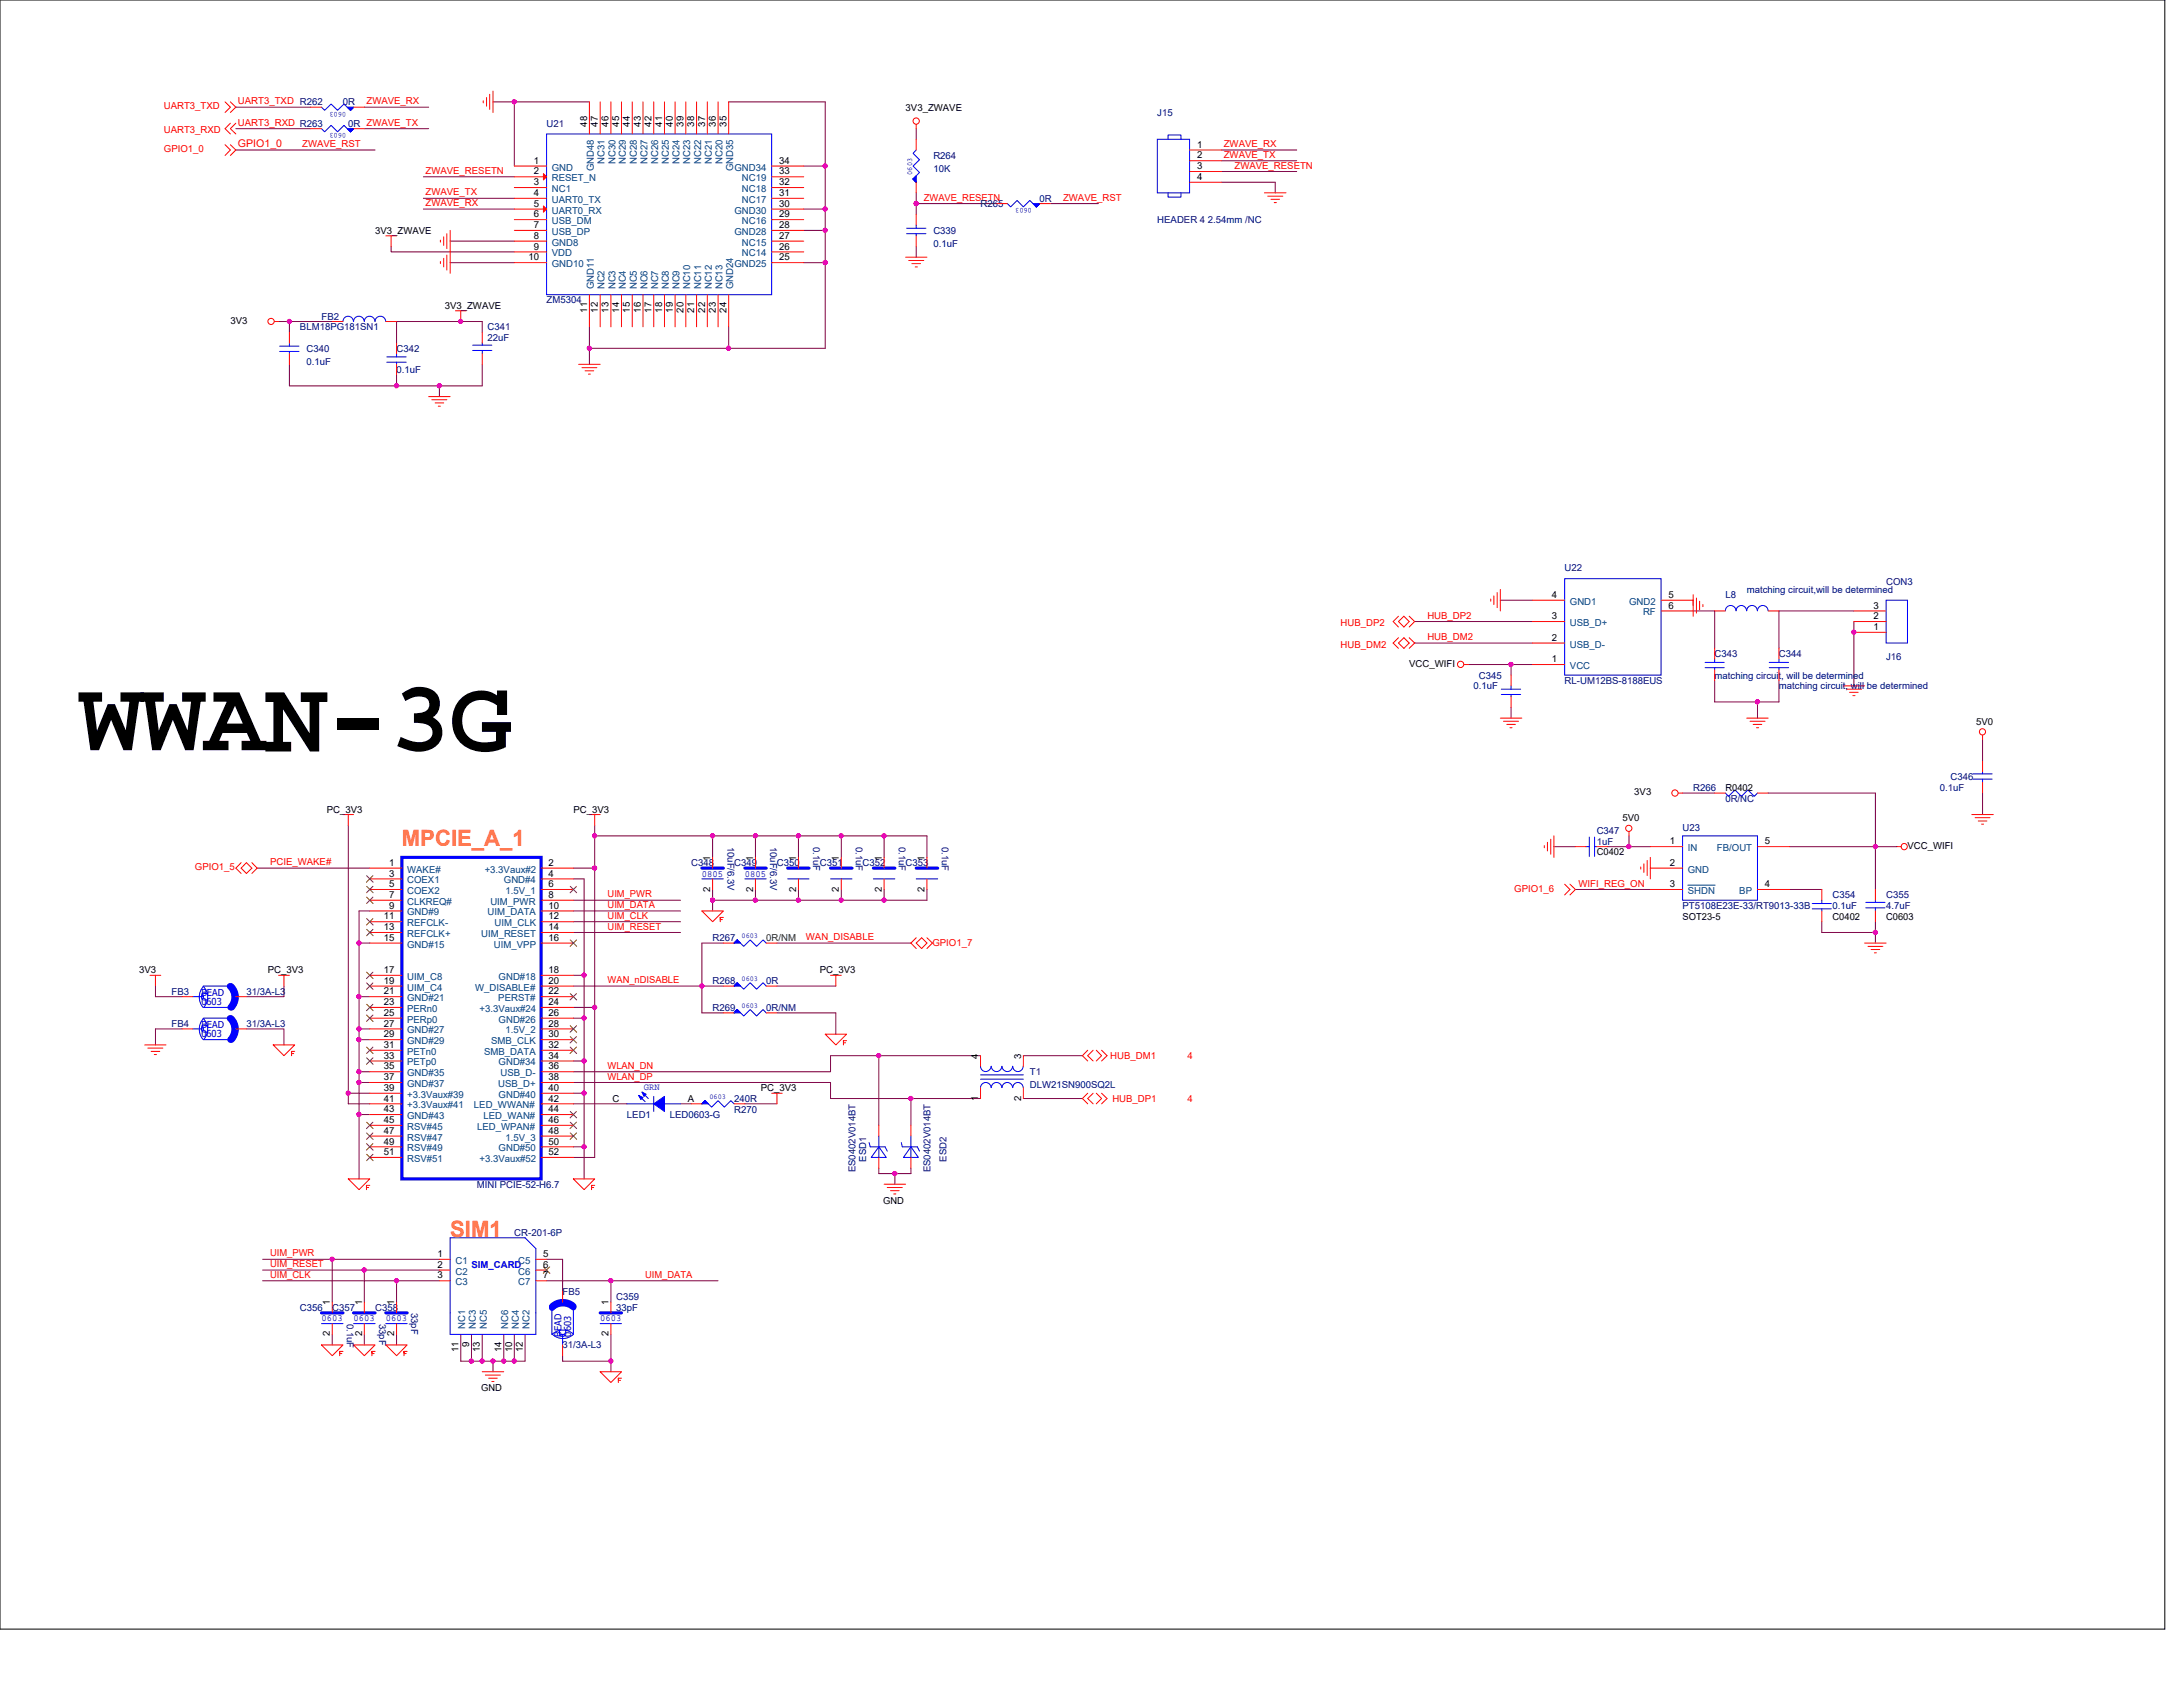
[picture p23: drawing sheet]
<svg xmlns="http://www.w3.org/2000/svg" width="279mm" height="216mm" viewBox="0 0 279 216" stroke-linecap="round" stroke-linejoin="round" font-family="sans-serif">
<defs><g id="words">
<text font-size="13.2" x="10.3" y="96">WWAN-3G</text>
<g font-size="2.9" fill="#ff8000">
<text x="51.4" y="108.3">MPCIE_A_1</text>
<text x="57.6" y="158.3">SIM1</text>
</g>
<text font-size="1.4" fill="#f00" x="30.5" y="18.8">GPIO1_0</text>
<g font-size="1.2" fill="#f00">
<text x="21" y="14">UART3_TXD</text>
<text x="21" y="17">UART3_RXD</text>
<text x="30.5" y="16.1">UART3_RXD R263</text>
<text x="30.5" y="13.3">UART3_TXD R262</text>
<text x="46.9" y="13.3">ZWAVE_RX</text>
<text x="21" y="19.5">GPIO1_0</text>
<text x="38.7" y="18.8">ZWAVE_RST</text>
<text x="54.5" y="22.2">ZWAVE_RESETN</text>
<text x="156.6" y="18.8">ZWAVE_RX</text>
<text x="156.6" y="20.2">ZWAVE_TX</text>
<text x="158" y="21.6">ZWAVE_RESETN</text>
<text x="54.5" y="25">ZWAVE_TX</text>
<text x="54.5" y="26.4">ZWAVE_RX</text>
<text x="118.2" y="25.7">ZWAVE_RESETN</text>
<text x="136.1" y="25.7">ZWAVE_RST</text>
<text x="171.6" y="80.1">HUB_DP2</text>
<text x="171.6" y="82.9">HUB_DM2</text>
<text x="182.7" y="81.9">HUB_DM2</text>
<text x="182.7" y="79.2">HUB_DP2</text>
<text x="25" y="111.4">GPIO1_5</text>
<text x="34.6" y="110.7">PCIE_WAKE#</text>
<text x="202" y="113.5">WIFI_REG_ON</text>
<text x="77.8" y="114.8">UIM_PWR</text>
<text x="77.8" y="119">UIM_RESET</text>
<text x="77.8" y="116.2">UIM_DATA</text>
<text x="77.8" y="117.6">UIM_CLK</text>
<text x="193.8" y="114.2">GPIO1_6</text>
<text x="77.8" y="125.8">WAN_nDISABLE</text>
<text x="103.1" y="120.3">WAN_DISABLE</text>
<text x="119.3" y="121">GPIO1_7</text>
<text x="77.8" y="136.8">WLAN_DN</text>
<text x="142.1" y="135.5">HUB_DM1</text>
<text x="152" y="135.5">4</text>
<text x="77.8" y="138.2">WLAN_DP</text>
<text x="142.4" y="141">HUB_DP1</text>
<text x="152" y="141">4</text>
<text x="34.6" y="160.8">UIM_PWR</text>
<text x="34.6" y="162.2">UIM_RESET</text>
<text x="34.6" y="163.5">UIM_CLK</text>
<text x="82.6" y="163.5">UIM_DATA</text>
</g>
<g font-size="1.2" fill="#000080">
<text x="43.9" y="13.5">0R</text>
<text x="44.6" y="16.2">0R ZWAVE_TX</text>
<text x="70" y="16.2">U21</text>
<text x="148.1" y="14.8">J15</text>
<text x="119.5" y="20.3">R264</text>
<text x="119.5" y="22">10K</text>
<text x="119.5" y="29.9">C339</text>
<text x="125.5" y="26.5">R265</text>
<text x="133.1" y="25.8">0R</text>
<text x="148.1" y="28.6">HEADER 4 2.54mm /NC</text>
<text x="119.5" y="31.6">0.1uF</text>
<text x="41.1" y="40.9">FB2</text>
<text x="70" y="38.8">ZM5304</text>
<text x="38.4" y="42.3">BLM18PG181SN1</text>
<text x="39.2" y="45">C340</text>
<text x="39.2" y="46.7">0.1uF</text>
<text x="50.8" y="45">C342</text>
<text x="50.8" y="47.8">0.1uF</text>
<text x="62.4" y="42.3">C341</text>
<text x="62.4" y="43.6">22uF</text>
<text x="200.3" y="73.1">U22</text>
<text x="220.8" y="76.6">L8</text>
<text x="223.6" y="75.9">matching circuit,will be determined</text>
<text x="241.4" y="74.9">CON3</text>
<text x="188.6" y="88.2">0.1uF</text>
<text x="189.3" y="86.8">C345</text>
<text x="200.3" y="87.5">RL-UM12BS-8188EUS</text>
<text x="219.5" y="84.1">C343</text>
<text x="219.5" y="86.8">matching circuit, will be determined</text>
<text x="227.7" y="84.1">C344</text>
<text x="227.7" y="88.2">matching circuit, will be determined</text>
<text x="241.4" y="84.5">J16</text>
<text x="216.7" y="101.2">R266</text>
<text x="248.3" y="101.2">0.1uF</text>
<text x="249.6" y="99.9">C346</text>
<text x="204.4" y="106.7">C347</text>
<text x="215.3" y="106.3">U23</text>
<text x="220.8" y="102.6">0R/NC</text>
<text x="88.5" y="110.8">C348</text>
<text x="93.1" y="108.4" transform="rotate(90 93.1 108.4)">10uF/6.3V</text>
<text x="94" y="110.8">C349</text>
<text x="98.6" y="108.4" transform="rotate(90 98.6 108.4)">10uF/6.3V</text>
<text x="99.4" y="110.8">C350</text>
<text x="104.1" y="108.4" transform="rotate(90 104.1 108.4)">0.1uF</text>
<text x="104.9" y="110.8">C351</text>
<text x="109.5" y="108.4" transform="rotate(90 109.5 108.4)">0.1uF</text>
<text x="110.4" y="110.8">C352</text>
<text x="115" y="108.4" transform="rotate(90 115 108.4)">0.1uF</text>
<text x="115.9" y="110.8">C353</text>
<text x="120.5" y="108.4" transform="rotate(90 120.5 108.4)">0.1uF</text>
<text x="204.4" y="108.1">1uF</text>
<text x="215.3" y="116.3">PT5108E23E-33/RT9013-33B</text>
<text x="234.5" y="115">C354</text>
<text x="234.5" y="116.3">0.1uF</text>
<text x="241.4" y="115">C355</text>
<text x="241.4" y="116.3">4.7uF</text>
<text x="91.2" y="120.5">R267</text>
<text x="91.2" y="125.9">R268</text>
<text x="98.1" y="125.9">0R</text>
<text x="21.9" y="127.3">FB3</text>
<text x="21.9" y="131.4">FB4</text>
<text x="31.5" y="127.3">31/3A-L3</text>
<text x="31.5" y="131.4">31/3A-L3</text>
<text x="91.2" y="129.4">R269</text>
<text x="98.1" y="129.4">0R/NM</text>
<text x="131.8" y="137.6">T1</text>
<text x="80.2" y="143.1">LED1</text>
<text x="85.7" y="143.1">LED0603-G</text>
<text x="94" y="142.4">R270</text>
<text x="94" y="141">240R</text>
<text x="131.8" y="139.2">DLW21SN900SQ2L</text>
<text x="110.9" y="148.7" transform="rotate(-90 110.9 148.7)">ESD1</text>
<text x="121.2" y="148.7" transform="rotate(-90 121.2 148.7)">ESD2</text>
<text x="61" y="152">MINI PCIE-52-H6.7</text>
<text x="109.5" y="150.1" transform="rotate(-90 109.5 150.1)">ES0402V014BT</text>
<text x="119.1" y="150.1" transform="rotate(-90 119.1 150.1)">ES0402V014BT</text>
<text x="65.8" y="158.2">CR-201-6P</text>
<text x="38.4" y="167.8">C356</text>
<text x="42.5" y="167.8">C357</text>
<text x="48" y="167.8">C358</text>
<text x="72" y="165.7">FB5</text>
<text x="78.9" y="167.8">33pF</text>
<text x="78.9" y="166.4">C359</text>
<text x="44.4" y="169.4" transform="rotate(90 44.4 169.4)">0.1uF</text>
<text x="48.5" y="169.4" transform="rotate(90 48.5 169.4)">33pF</text>
<text x="52.6" y="168" transform="rotate(90 52.6 168)">33pF</text>
<text x="72" y="172.6">31/3A-L3</text>
</g>
<g font-size="1.2">
<text x="75.1" y="16.2" transform="rotate(-90 75.1 16.2)">48</text>
<text x="76.5" y="16.2" transform="rotate(-90 76.5 16.2)">47</text>
<text x="77.9" y="16.2" transform="rotate(-90 77.9 16.2)">46</text>
<text x="79.2" y="16.2" transform="rotate(-90 79.2 16.2)">45</text>
<text x="80.6" y="16.2" transform="rotate(-90 80.6 16.2)">44</text>
<text x="82" y="16.2" transform="rotate(-90 82 16.2)">43</text>
<text x="83.4" y="16.2" transform="rotate(-90 83.4 16.2)">42</text>
<text x="84.8" y="16.2" transform="rotate(-90 84.8 16.2)">41</text>
<text x="86.1" y="16.2" transform="rotate(-90 86.1 16.2)">40</text>
<text x="87.5" y="16.2" transform="rotate(-90 87.5 16.2)">39</text>
<text x="88.9" y="16.2" transform="rotate(-90 88.9 16.2)">38</text>
<text x="90.2" y="16.2" transform="rotate(-90 90.2 16.2)">37</text>
<text x="91.6" y="16.2" transform="rotate(-90 91.6 16.2)">36</text>
<text x="93" y="16.2" transform="rotate(-90 93 16.2)">35</text>
<text x="115.9" y="14.2">3V3_ZWAVE</text>
<text x="68.3" y="21">1</text>
<text x="68.3" y="22.3">2</text>
<text x="68.3" y="23.7">3</text>
<text x="99.7" y="22.3">33</text>
<text x="99.7" y="23.7">32</text>
<text x="99.7" y="21">34</text>
<text x="153.2" y="18.9">1</text>
<text x="153.2" y="20.3">2</text>
<text x="153.2" y="21.7">3</text>
<text x="153.2" y="23">4</text>
<text x="48" y="29.9">3V3_ZWAVE</text>
<text x="68.3" y="25.1">4</text>
<text x="68.3" y="26.5">5</text>
<text x="68.3" y="27.8">6</text>
<text x="68.3" y="29.2">7</text>
<text x="99.7" y="25.1">31</text>
<text x="99.7" y="27.8">29</text>
<text x="99.7" y="26.5">30</text>
<text x="99.7" y="29.2">28</text>
<text x="67.6" y="33.3">10</text>
<text x="68.3" y="30.6">8</text>
<text x="68.3" y="31.9">9</text>
<text x="99.7" y="30.6">27</text>
<text x="99.7" y="31.9">26</text>
<text x="99.7" y="33.3">25</text>
<text x="29.5" y="41.4">3V3</text>
<text x="56.9" y="39.5">3V3_ZWAVE</text>
<text x="75.1" y="40" transform="rotate(-90 75.1 40)">11</text>
<text x="76.5" y="40" transform="rotate(-90 76.5 40)">12</text>
<text x="77.9" y="40" transform="rotate(-90 77.9 40)">13</text>
<text x="79.2" y="40" transform="rotate(-90 79.2 40)">14</text>
<text x="80.6" y="40" transform="rotate(-90 80.6 40)">15</text>
<text x="82" y="40" transform="rotate(-90 82 40)">16</text>
<text x="83.4" y="40" transform="rotate(-90 83.4 40)">17</text>
<text x="84.8" y="40" transform="rotate(-90 84.8 40)">18</text>
<text x="86.1" y="40" transform="rotate(-90 86.1 40)">19</text>
<text x="87.5" y="40" transform="rotate(-90 87.5 40)">20</text>
<text x="88.9" y="40" transform="rotate(-90 88.9 40)">21</text>
<text x="90.2" y="40" transform="rotate(-90 90.2 40)">22</text>
<text x="91.6" y="40" transform="rotate(-90 91.6 40)">23</text>
<text x="93" y="40" transform="rotate(-90 93 40)">24</text>
<text x="198.6" y="76.5">4</text>
<text x="213.6" y="76.5">5</text>
<text x="213.6" y="77.9">6</text>
<text x="239.8" y="77.9">3</text>
<text x="198.6" y="79.2">3</text>
<text x="198.6" y="82">2</text>
<text x="239.8" y="80.6">1</text>
<text x="239.8" y="79.2">2</text>
<text x="180.4" y="85.3">VCC_WIFI</text>
<text x="198.6" y="84.8">1</text>
<text x="252.9" y="92.8">5V0</text>
<text x="209.2" y="101.8">3V3</text>
<text x="220.8" y="101.2">R0402</text>
<text x="41.8" y="104">PC_3V3</text>
<text x="73.4" y="104">PC_3V3</text>
<text x="207.7" y="105.1">5V0</text>
<text x="49.8" y="110.8">1</text>
<text x="49.8" y="112.2">3</text>
<text x="49.8" y="113.5">5</text>
<text x="70.2" y="110.8">2</text>
<text x="70.2" y="112.2">4</text>
<text x="70.2" y="113.5">6</text>
<text x="90.9" y="110.2" transform="rotate(-90 90.9 110.2)">1</text>
<text x="96.4" y="110.2" transform="rotate(-90 96.4 110.2)">1</text>
<text x="101.9" y="110.2" transform="rotate(-90 101.9 110.2)">1</text>
<text x="107.4" y="110.2" transform="rotate(-90 107.4 110.2)">1</text>
<text x="112.9" y="110.2" transform="rotate(-90 112.9 110.2)">1</text>
<text x="118.3" y="110.2" transform="rotate(-90 118.3 110.2)">1</text>
<text x="204.4" y="109.5">C0402</text>
<text x="213.7" y="113.5">3</text>
<text x="213.7" y="108.1">1</text>
<text x="213.7" y="110.8">2</text>
<text x="225.9" y="113.5">4</text>
<text x="225.9" y="108.1">5</text>
<text x="244.1" y="108.6">VCC_WIFI</text>
<text x="49.1" y="117.7">11</text>
<text x="49.1" y="119">13</text>
<text x="49.8" y="114.9">7</text>
<text x="49.8" y="116.3">9</text>
<text x="70.2" y="117.7">12</text>
<text x="70.2" y="119">14</text>
<text x="70.2" y="114.9">8</text>
<text x="70.2" y="116.3">10</text>
<text x="90.9" y="114.1" transform="rotate(-90 90.9 114.1)">2</text>
<text x="96.4" y="114.1" transform="rotate(-90 96.4 114.1)">2</text>
<text x="101.9" y="114.1" transform="rotate(-90 101.9 114.1)">2</text>
<text x="107.4" y="114.1" transform="rotate(-90 107.4 114.1)">2</text>
<text x="112.9" y="114.1" transform="rotate(-90 112.9 114.1)">2</text>
<text x="118.3" y="114.1" transform="rotate(-90 118.3 114.1)">2</text>
<text x="215.3" y="117.7">SOT23-5</text>
<text x="234.5" y="117.7">C0402</text>
<text x="241.4" y="117.7">C0603</text>
<text x="17.8" y="124.6">3V3</text>
<text x="34.3" y="124.6">PC_3V3</text>
<text x="49.1" y="120.4">15</text>
<text x="49.1" y="124.5">17</text>
<text x="49.1" y="125.9">19</text>
<text x="70.2" y="124.5">18</text>
<text x="70.2" y="125.9">20</text>
<text x="70.2" y="120.4">16</text>
<text x="104.9" y="124.6">PC_3V3</text>
<text x="49.1" y="127.3">21</text>
<text x="49.1" y="128.6">23</text>
<text x="49.1" y="130">25</text>
<text x="49.1" y="131.4">27</text>
<text x="70.2" y="130">26</text>
<text x="70.2" y="128.6">24</text>
<text x="70.2" y="127.3">22</text>
<text x="70.2" y="131.4">28</text>
<text x="49.1" y="132.8">29</text>
<text x="49.1" y="134.1">31</text>
<text x="49.1" y="135.5">33</text>
<text x="49.1" y="136.9">35</text>
<text x="70.2" y="134.1">32</text>
<text x="70.2" y="136.9">36</text>
<text x="70.2" y="135.5">34</text>
<text x="70.2" y="132.8">30</text>
<text x="125.2" y="135.5" transform="rotate(-90 125.2 135.5)">4</text>
<text x="130.7" y="135.5" transform="rotate(-90 130.7 135.5)">3</text>
<text x="49.1" y="138.2">37</text>
<text x="49.1" y="139.6">39</text>
<text x="49.1" y="141">41</text>
<text x="49.1" y="142.3">43</text>
<text x="49.1" y="143.7">45</text>
<text x="70.2" y="138.2">38</text>
<text x="70.2" y="139.6">40</text>
<text x="70.2" y="143.7">46</text>
<text x="70.2" y="141">42</text>
<text x="70.2" y="142.3">44</text>
<text x="78.4" y="141">C</text>
<text x="88.1" y="141">A</text>
<text x="97.4" y="139.7">PC_3V3</text>
<text x="125.2" y="140.8" transform="rotate(-90 125.2 140.8)">1</text>
<text x="130.7" y="140.8" transform="rotate(-90 130.7 140.8)">2</text>
<text x="49.1" y="145.1">47</text>
<text x="49.1" y="146.5">49</text>
<text x="49.1" y="147.8">51</text>
<text x="70.2" y="146.5">50</text>
<text x="70.2" y="147.8">52</text>
<text x="70.2" y="145.1">48</text>
<text x="113" y="154.1">GND</text>
<text x="56" y="160.9">1</text>
<text x="69.5" y="160.9">5</text>
<text x="42.2" y="167.1" transform="rotate(-90 42.2 167.1)">1</text>
<text x="46.3" y="167.1" transform="rotate(-90 46.3 167.1)">1</text>
<text x="50.5" y="167.1" transform="rotate(-90 50.5 167.1)">1</text>
<text x="56" y="162.2">2</text>
<text x="56" y="163.6">3</text>
<text x="69.5" y="162.2">6</text>
<text x="69.5" y="163.6">7</text>
<text x="77.9" y="167.1" transform="rotate(-90 77.9 167.1)">1</text>
<text x="42.2" y="171" transform="rotate(-90 42.2 171)">2</text>
<text x="46.3" y="171" transform="rotate(-90 46.3 171)">2</text>
<text x="50.5" y="171" transform="rotate(-90 50.5 171)">2</text>
<text x="58.7" y="173.1" transform="rotate(-90 58.7 173.1)">11</text>
<text x="60" y="172.4" transform="rotate(-90 60 172.4)">9</text>
<text x="61.4" y="173.1" transform="rotate(-90 61.4 173.1)">13</text>
<text x="64.2" y="173.1" transform="rotate(-90 64.2 173.1)">14</text>
<text x="65.5" y="173.1" transform="rotate(-90 65.5 173.1)">10</text>
<text x="66.9" y="173.1" transform="rotate(-90 66.9 173.1)">12</text>
<text x="77.9" y="171" transform="rotate(-90 77.9 171)">2</text>
<text x="61.6" y="178.1">GND</text>
</g>
<g font-size="1.2" fill="#004080">
<text x="70.6" y="21.8">GND</text>
<text x="70.6" y="23.2">RESET_N</text>
<text x="76" y="21.9" transform="rotate(-90 76 21.9)">GND48</text>
<text x="77.4" y="21" transform="rotate(-90 77.4 21)">NC31</text>
<text x="78.8" y="21" transform="rotate(-90 78.8 21)">NC30</text>
<text x="80.1" y="21" transform="rotate(-90 80.1 21)">NC29</text>
<text x="81.5" y="21" transform="rotate(-90 81.5 21)">NC28</text>
<text x="82.9" y="21" transform="rotate(-90 82.9 21)">NC27</text>
<text x="84.2" y="21" transform="rotate(-90 84.2 21)">NC26</text>
<text x="85.6" y="21" transform="rotate(-90 85.6 21)">NC25</text>
<text x="87" y="21" transform="rotate(-90 87 21)">NC24</text>
<text x="88.3" y="21" transform="rotate(-90 88.3 21)">NC23</text>
<text x="89.7" y="21" transform="rotate(-90 89.7 21)">NC22</text>
<text x="91.1" y="21" transform="rotate(-90 91.1 21)">NC21</text>
<text x="92.5" y="21" transform="rotate(-90 92.5 21)">NC20</text>
<text x="93.8" y="21.9" transform="rotate(-90 93.8 21.9)">GND35</text>
<text x="94" y="21.8">GND34</text>
<text x="95" y="23.2">NC19</text>
<text x="70.6" y="24.6">NC1</text>
<text x="70.6" y="26">UART0_TX</text>
<text x="70.6" y="27.3">UART0_RX</text>
<text x="70.6" y="28.7">USB_DM</text>
<text x="94" y="27.3">GND30</text>
<text x="95" y="24.6">NC18</text>
<text x="95" y="26">NC17</text>
<text x="95" y="28.7">NC16</text>
<text x="70.6" y="30.1">USB_DP</text>
<text x="70.6" y="31.4">GND8</text>
<text x="70.6" y="32.8">VDD</text>
<text x="70.6" y="34.2">GND10</text>
<text x="94" y="30.1">GND28</text>
<text x="94" y="34.2">GND25</text>
<text x="95" y="31.4">NC15</text>
<text x="95" y="32.8">NC14</text>
<text x="76" y="37" transform="rotate(-90 76 37)">GND11</text>
<text x="77.4" y="37" transform="rotate(-90 77.4 37)">NC2</text>
<text x="78.8" y="37" transform="rotate(-90 78.8 37)">NC3</text>
<text x="80.1" y="37" transform="rotate(-90 80.1 37)">NC4</text>
<text x="81.5" y="37" transform="rotate(-90 81.5 37)">NC5</text>
<text x="82.9" y="37" transform="rotate(-90 82.9 37)">NC6</text>
<text x="84.2" y="37" transform="rotate(-90 84.2 37)">NC7</text>
<text x="85.6" y="37" transform="rotate(-90 85.6 37)">NC8</text>
<text x="87" y="37" transform="rotate(-90 87 37)">NC9</text>
<text x="88.3" y="37" transform="rotate(-90 88.3 37)">NC10</text>
<text x="89.7" y="37" transform="rotate(-90 89.7 37)">NC11</text>
<text x="91.1" y="37" transform="rotate(-90 91.1 37)">NC12</text>
<text x="92.5" y="37" transform="rotate(-90 92.5 37)">NC13</text>
<text x="93.8" y="37" transform="rotate(-90 93.8 37)">GND24</text>
<text x="200.9" y="77.4">GND1</text>
<text x="208.5" y="77.4">GND2</text>
<text x="200.9" y="80.1">USB_D+</text>
<text x="200.9" y="82.9">USB_D-</text>
<text x="210.3" y="78.8">RF</text>
<text x="200.9" y="85.6">VCC</text>
<text x="52.1" y="111.7">WAKE#</text>
<text x="52.1" y="113.1">COEX1</text>
<text x="62" y="111.7">+3.3Vaux#2</text>
<text x="64.5" y="113.1">GND#4</text>
<text x="216" y="108.9">IN</text>
<text x="216" y="111.7">GND</text>
<text x="219.8" y="108.9">FB/OUT</text>
<text x="52.1" y="114.4">COEX2</text>
<text x="52.1" y="115.8">CLKREQ#</text>
<text x="52.1" y="117.2">GND#9</text>
<text x="52.1" y="118.5">REFCLK-</text>
<text x="52.1" y="119.9">REFCLK+</text>
<text x="61.6" y="119.9">UIM_RESET</text>
<text x="62.4" y="117.2">UIM_DATA</text>
<text x="62.8" y="115.8">UIM_PWR</text>
<text x="63.3" y="118.5">UIM_CLK</text>
<text x="64.7" y="114.4">1.5V_1</text>
<text x="216" y="114.4">SHDN</text>
<text x="222.6" y="114.4">BP</text>
<text x="52.1" y="121.3">GND#15</text>
<text x="52.1" y="125.4">UIM_C8</text>
<text x="63.2" y="121.3">UIM_VPP</text>
<text x="63.8" y="125.4">GND#18</text>
<text x="52.1" y="126.8">UIM_C4</text>
<text x="52.1" y="128.1">GND#21</text>
<text x="52.1" y="129.5">PERn0</text>
<text x="52.1" y="130.9">PERp0</text>
<text x="60.8" y="126.8">W_DISABLE#</text>
<text x="61.4" y="129.5">+3.3Vaux#24</text>
<text x="63.8" y="128.1">PERST#</text>
<text x="63.8" y="130.9">GND#26</text>
<text x="52.1" y="132.2">GND#27</text>
<text x="52.1" y="133.6">GND#29</text>
<text x="52.1" y="135">PETn0</text>
<text x="52.1" y="136.4">PETp0</text>
<text x="52.1" y="137.7">GND#35</text>
<text x="62" y="135">SMB_DATA</text>
<text x="62.9" y="133.6">SMB_CLK</text>
<text x="63.8" y="136.4">GND#34</text>
<text x="64.1" y="137.7">USB_D-</text>
<text x="64.7" y="132.2">1.5V_2</text>
<text x="52.1" y="139.1">GND#37</text>
<text x="52.1" y="140.5">+3.3Vaux#39</text>
<text x="52.1" y="141.8">+3.3Vaux#41</text>
<text x="52.1" y="143.2">GND#43</text>
<text x="60.7" y="141.8">LED_WWAN#</text>
<text x="61.9" y="143.2">LED_WAN#</text>
<text x="63.8" y="139.1">USB_D+</text>
<text x="63.8" y="140.5">GND#40</text>
<text x="52.1" y="144.6">RSV#45</text>
<text x="52.1" y="146">RSV#47</text>
<text x="52.1" y="147.3">RSV#49</text>
<text x="52.1" y="148.7">RSV#51</text>
<text x="61.1" y="144.6">LED_WPAN#</text>
<text x="61.4" y="148.7">+3.3Vaux#52</text>
<text x="63.8" y="147.3">GND#50</text>
<text x="64.7" y="146">1.5V_3</text>
<text x="58.3" y="161.7">C1</text>
<text x="66.3" y="161.7">C5</text>
<text x="58.3" y="163.1">C2</text>
<text x="58.3" y="164.5">C3</text>
<text x="66.3" y="163.1">C6</text>
<text x="66.3" y="164.5">C7</text>
<text x="59.5" y="170.1" transform="rotate(-90 59.5 170.1)">NC1</text>
<text x="60.9" y="170.1" transform="rotate(-90 60.9 170.1)">NC3</text>
<text x="62.3" y="170.1" transform="rotate(-90 62.3 170.1)">NC5</text>
<text x="65" y="170.1" transform="rotate(-90 65 170.1)">NC6</text>
<text x="66.4" y="170.1" transform="rotate(-90 66.4 170.1)">NC4</text>
<text x="67.8" y="170.1" transform="rotate(-90 67.8 170.1)">NC2</text>
</g>
<g font-size="1.2" fill="#00f">
<text x="89.8" y="112.2">0805</text>
<text x="95.3" y="112.2">0805</text>
<text x="25.8" y="127.4">BEAD</text>
<text x="25.8" y="128.7">0603</text>
<text x="25.8" y="131.5">BEAD</text>
<text x="25.8" y="132.8">0603</text>
<text x="82.4" y="139.5">GRN</text>
<text x="60.3" y="162.3">SIM_CARD</text>
<text x="41.1" y="169.1">0603</text>
<text x="45.3" y="169.1">0603</text>
<text x="49.4" y="169.1">0603</text>
<text x="71.9" y="171" transform="rotate(-90 71.9 171)">BEAD</text>
<text x="73.1" y="171" transform="rotate(-90 73.1 171)">0603</text>
<text x="76.8" y="169.1">0603</text>
</g>
<text font-size="1.2" fill="#008000" x="98.1" y="120.5">0R/NM</text>
<g font-size="1" fill="#00f">
<text x="44.3" y="14.3" transform="rotate(180 44.3 14.3)">0603</text>
<text x="44.3" y="17" transform="rotate(180 44.3 17)">0603</text>
<text x="116.7" y="22.4" transform="rotate(-90 116.7 22.4)">0603</text>
<text x="132.1" y="26.6" transform="rotate(180 132.1 26.6)">0603</text>
<text x="94.9" y="120.1">0603</text>
<text x="94.9" y="125.6">0603</text>
<text x="94.9" y="129">0603</text>
<text x="90.8" y="140.7">0603</text>
</g>
</g></defs>
<path d="M0 0h277.1v208.5h-277.1z" fill="none" stroke="#000" stroke-width=".13"/>
<g fill="none" stroke="#800040" stroke-width=".13">
<path d="M30.2 13.7h9.6M30.2 19.2h17.8M30.2 16.5h9.6M46.6 13.7h8.3M46.6 16.5h8.3M63.1 13h2.7M65.8 13h9.6M65.8 13v8.3M93.3 13h12.3v8.3M117.3 16.5v1.3M156.4 19.2h9.6M50.1 31.5v.7h15.7"/>
<path d="M54.2 26.8h11.6M54.2 22.6h11.6M54.2 25.4h11.6M57.6 30.9h8.2M57.6 33.6h8.2M102.9 33.6h2.7v11h-12.3M102.9 29.5h2.7v4.1M102.9 21.3h2.7M102.9 26.8h2.7M105.6 21.3v8.2M117.3 31.5v1.4M117.3 26.1v1.3"/>
<path d="M117.3 24.7v1.4M117.3 26.1h10.3M134.4 26.1h6.2M156.4 21.9h9.6M156.4 20.6h9.6M156.4 23.3h6.8v1.4M35.7 41.1h1.3M37 41.1v1.4M37 41.1h5.5M37 46.6v2.8h13.8M50.8 49.4h5.4M50.8 48v1.4"/>
<path d="M56.2 49.4v1.4M61.7 42.5v-1.4h-10.9v2.8M61.7 46.6v2.8h-5.5M75.4 44.6h17.9M75.4 44.6v2M75.4 41.8v2.8M93.3 41.8v2.8M181.1 79.5h15M192 76.8h4.1M216.7 78.2h2.8v4.8M216.7 76.8v.7M237.3 79.5v8.3"/>
<path d="M237.3 78.2h-9.6v4.8M181.1 82.3h15M187.9 85h5.5M193.4 85h2.7M193.4 90.5v1.4M193.4 85v1.4M219.5 87.1v2.7h5.4M224.9 89.8v2.1M227.7 87.1v2.7h-2.8M253.7 94.6v2.8M32.9 111.1h14.4M44.6 105.6v34.3"/>
<path d="M47.3 116.6h-1.3v4.1M73.4 119.3h13.7M73.4 116.6h13.7M73.4 118h13.7M73.4 111.1h2.7M73.4 112.5h1.4v12.3M73.4 115.2h13.7M76.1 107h15.1M76.1 111.1v17.8M76.1 105.6v1.4M76.1 107v4.1M91.2 107v2.7"/>
<path d="M91.2 115.2v1.4M91.2 113.8v1.4M91.2 115.2h5.5M91.2 107h5.5M96.7 107h5.5M96.7 107v2.7M96.7 115.2h5.5M96.7 113.8v1.4M102.2 107h5.5M102.2 107v2.7M102.2 113.8v1.4M102.2 115.2h5.5"/>
<path d="M107.7 113.8v1.4M107.7 107v2.7M107.7 115.2h5.5M107.7 107h5.5v2.7M113.2 107h5.4v2.7M113.2 113.8v1.4M118.6 113.8v1.4h-5.4M198.9 108.4h2.7M201.6 113.8h9.6M205.7 108.4h2.8M208.5 108.4h2.7M208.5 107v1.4"/>
<path d="M215.3 101.5h4.2M226.3 101.5h13.7v6.9M229.1 113.8h4.1M229.1 108.4h10.9M233.2 118v1.3h6.8M240 108.4h2.8M240 119.3v1.4M240 108.4v5.4M240 118v1.3M253.7 101.5v2.7M19.9 126.2v1.4h3.4M23.3 131.7h-3.4v2"/>
<path d="M31.5 131.7h4.8v2M36.3 126.2v1.4h-4.8M44.6 139.9v1.4h2.7M44.6 139.9h2.7M46 137.2h1.3M46 131.7h1.3M46 127.6h1.3M46 137.2v1.3M46 133.1v4.1M46 131.7v1.4M46 127.6v4.1M46 138.5v4.1"/>
<path d="M46 138.5h1.3M46 133.1h1.3M46 120.7h1.3M46 120.7v6.9M73.4 130.3h1.4M73.4 135.8h1.4M73.4 139.9h1.4M73.4 126.2h16.4M73.4 138.5h32.9v2.1h10.3M73.4 128.9h2.7M73.4 124.8h1.4M74.8 130.3v5.5"/>
<path d="M74.8 135.8v4.1M74.8 139.9v6.9M74.8 124.8v5.5M76.1 128.9v19.2h-2.7M89.8 126.2v3.4h2.8M89.8 126.2h2.8M92.6 120.7h-2.8v5.5M99.4 126.2h7.6M99.4 129.6h7.6v2.8M99.4 120.7h17.2M112.5 135.1v8.9M112.5 135.1h13"/>
<path d="M112.5 135.1h-6.2v2.1h-32.9M131 135.1h7.5M46 142.6v8.3M46 142.6h1.3M73.4 141.3h6.8M73.4 146.8h1.4M74.8 146.8v4.1M87.1 141.3h1.4M95.3 141.3h4.1M112.5 149.5v.7h2M114.5 150.2v1.4M116.6 149.5v.7h-2.1"/>
<path d="M125.5 140.6h-8.9v3.4M131 140.6h7.5M33.6 163.9h17.2v2.7M33.6 162.5h13M33.6 161.2h8.9M42.5 161.2v5.4M42.5 161.2h13.7M42.5 170.8v1.3M46.6 162.5v4.1M46.6 162.5h9.6M46.6 170.8v1.3M50.8 163.9h5.4"/>
<path d="M50.8 170.8v1.3M59 170.8v3.4h1.3M60.3 174.2h1.4M60.3 170.8v3.4M61.7 174.2h1.4M61.7 170.8v3.4M63.1 174.2v1.4M63.1 174.2h1.4M64.5 170.8v3.4M64.5 174.2h1.3M65.8 170.8v3.4M67.2 170.8v3.4h-1.4"/>
<path d="M70 161.2h2v4.1M70 163.9h8.2M72 173.5v.7h6.2M78.2 170.8v3.4M78.2 163.9h13.7M78.2 163.9v2.7M78.2 174.2v1.4"/>
</g>
<g fill="#f0f" stroke="#f0f" stroke-width=".13">
<circle cx="75.4" cy="44.6" r=".27"/>
<circle cx="59" cy="41.1" r=".27"/>
<circle cx="93.2" cy="44.6" r=".27"/>
<circle cx="105.6" cy="33.6" r=".27"/>
<circle cx="105.6" cy="29.5" r=".27"/>
<circle cx="105.6" cy="26.7" r=".27"/>
<circle cx="105.6" cy="21.2" r=".27"/>
<circle cx="65.8" cy="13" r=".27"/>
<circle cx="117.2" cy="26" r=".27"/>
<circle cx="193.4" cy="85" r=".27"/>
<circle cx="224.9" cy="89.8" r=".27"/>
<circle cx="237.3" cy="80.9" r=".27"/>
<circle cx="37" cy="41.1" r=".27"/>
<circle cx="56.2" cy="49.4" r=".27"/>
<circle cx="50.7" cy="49.4" r=".27"/>
<circle cx="208.5" cy="108.3" r=".27"/>
<circle cx="240" cy="119.3" r=".27"/>
<circle cx="240" cy="108.3" r=".27"/>
<circle cx="78.2" cy="163.9" r=".27"/>
<circle cx="64.5" cy="174.2" r=".27"/>
<circle cx="65.8" cy="174.2" r=".27"/>
<circle cx="63.1" cy="174.2" r=".27"/>
<circle cx="61.7" cy="174.2" r=".27"/>
<circle cx="60.3" cy="174.2" r=".27"/>
<circle cx="74.7" cy="130.3" r=".27"/>
<circle cx="74.7" cy="124.8" r=".27"/>
<circle cx="74.7" cy="135.8" r=".27"/>
<circle cx="74.7" cy="146.8" r=".27"/>
<circle cx="74.7" cy="139.9" r=".27"/>
<circle cx="45.9" cy="120.7" r=".27"/>
<circle cx="45.9" cy="142.6" r=".27"/>
<circle cx="45.9" cy="137.1" r=".27"/>
<circle cx="45.9" cy="138.5" r=".27"/>
<circle cx="45.9" cy="133" r=".27"/>
<circle cx="45.9" cy="131.7" r=".27"/>
<circle cx="45.9" cy="127.5" r=".27"/>
<circle cx="76.1" cy="128.9" r=".27"/>
<circle cx="96.7" cy="115.2" r=".27"/>
<circle cx="91.2" cy="107" r=".27"/>
<circle cx="76.1" cy="107" r=".27"/>
<circle cx="96.7" cy="107" r=".27"/>
<circle cx="76.1" cy="111.1" r=".27"/>
<circle cx="89.8" cy="126.2" r=".27"/>
<circle cx="44.6" cy="139.9" r=".27"/>
<circle cx="107.7" cy="107" r=".27"/>
<circle cx="102.2" cy="107" r=".27"/>
<circle cx="107.7" cy="115.2" r=".27"/>
<circle cx="102.2" cy="115.2" r=".27"/>
<circle cx="113.1" cy="115.2" r=".27"/>
<circle cx="113.1" cy="107" r=".27"/>
<circle cx="91.2" cy="115.2" r=".27"/>
<circle cx="42.5" cy="161.1" r=".27"/>
<circle cx="46.6" cy="162.5" r=".27"/>
<circle cx="50.7" cy="163.9" r=".27"/>
<circle cx="78.2" cy="174.2" r=".27"/>
<circle cx="112.5" cy="135.1" r=".27"/>
<circle cx="114.5" cy="150.2" r=".27"/>
<circle cx="116.6" cy="140.6" r=".27"/>
</g>
<g fill="none" stroke="#f00" stroke-width=".13">
<path d="M28.8 13l.7 .7-.7 .7M28.8 18.5l.7 .7-.7 .7M29.5 13l.7 .7-.7 .7M29.5 18.5l.7 .7-.7 .7M29.5 15.8l-.7 .7 .7 .6M30.2 15.8l-.7 .7 .7 .6M39.8 13.7h1.3M39.8 16.5h1.3M45.3 13.7h1.3M45.3 16.5h1.3M61.8 12.9v.3M62.3 12.5v1.1"/>
<path d="M62.7 12.1v1.9M63.1 11.7v2.7M75.4 13v4.1M76.8 13v4.1M78.2 13v4.1M79.5 13v4.1M80.9 13v4.1M82.3 13v4.1M83.7 13v4.1M85 13v4.1M86.4 13v4.1M87.8 13v4.1"/>
<path d="M89.2 13v4.1M90.5 13v4.1M91.9 13v4.1M93.3 13v4.1M117.3 15.9v.6M117.3 17.8v1.4M152.3 19.2h4.1M49.4 30.2h1.4M50.1 30.2v1.3M56.4 30.7v.3M56.4 33.5v.2M56.8 30.3v1.1"/>
<path d="M56.8 33.1v1.1M57.2 29.9v1.9M57.2 32.6v2M57.6 29.5v5.5M58.3 39.8h1.4M59 39.8v1.3M65.8 21.3h4.2M65.8 22.6h4.2M65.8 24h4.2M65.8 25.4h4.2M65.8 26.8h4.2M65.8 28.1h4.2"/>
<path d="M65.8 29.5h4.2M65.8 30.9h4.2M65.8 32.2h4.2M65.8 33.6h4.2M75.4 37.7v4.1M76.8 37.7v4.1M78.2 37.7v4.1M79.5 37.7v4.1M80.9 37.7v4.1M82.3 37.7v4.1M83.7 37.7v4.1M85 37.7v4.1"/>
<path d="M86.4 37.7v4.1M87.8 37.7v4.1M89.2 37.7v4.1M90.5 37.7v4.1M91.9 37.7v4.1M93.3 37.7v4.1M98.8 21.3h4.1M98.8 22.6h4.1M98.8 24h4.1M98.8 25.4h4.1M98.8 26.8h4.1M98.8 28.1h4.1"/>
<path d="M98.8 29.5h4.1M98.8 30.9h4.1M98.8 32.2h4.1M98.8 33.6h4.1M115.9 32.9h2.7M116.3 33.3h1.9M116.7 33.7h1.1M117.1 34.2h.3M117.3 23.3v1.4M117.3 30.2v1.3M117.3 27.4v1.4M127.6 26.1h1.3"/>
<path d="M133.1 26.1h1.3M152.3 20.6h4.1M152.3 21.9h4.1M152.3 23.3h4.1M161.8 24.7h2.8M162.3 25.1h1.9M162.7 25.5h1.1M163.1 25.9h.3M35.1 41.1h.6M37 45.3v1.3M37 42.5v1.4M42.5 41.1h1.4"/>
<path d="M49.4 41.1h1.4M50.8 46.6v1.4M50.8 43.9v1.4M54.9 50.8h2.7M55.3 51.2h1.9M55.7 51.6h1.1M56.1 52h.3M61.7 42.5v1.4M61.7 45.3v1.3M74.1 46.6h2.7M74.5 47.1h1.9M74.9 47.5h1.1"/>
<path d="M75.3 47.9h.3M179 78.9l-.7 .6 .7 .7M179 79.5l.7-.6 .7 .6-.7 .7zM180.4 78.9l.7 .6-.7 .7M190.8 76.7v.2M191.2 76.3v1.1M191.6 75.8v2M192 75.4v2.8M196.1 76.8h4.2M196.1 79.5h4.2M212.6 78.2h4.1M212.6 76.8h4.1"/>
<path d="M216.7 76.1v2.8M217.1 76.5v2M217.5 76.9v1.1M218 77.4v.2M219.5 78.2h1.3M226.3 78.2h1.4M237.3 79.5h4.1M237.3 78.2h4.1M179 81.6l-.7 .7 .7 .7M179 82.3l.7-.7 .7 .7-.7 .7zM180.4 81.6l.7 .7-.7 .7M187.4 85h.5"/>
<path d="M192 91.9h2.8M192.4 92.3h2M192.8 92.7h1.2M193.3 93.1h.2M193.4 89.2v1.3M193.4 86.4v1.4M196.1 82.3h4.2M196.1 85h4.2M219.5 85.7v1.4M219.5 83v1.3M223.6 91.9h2.7M224 92.3h1.9"/>
<path d="M224.4 92.7h1.1M224.8 93.1h.3M227.7 85.7v1.4M227.7 83v1.3M235.9 87.8h2.8M236.3 88.2h2M236.7 88.6h1.1M237.2 89h.2M237.3 80.9h4.1M253.7 97.4v1.4M253.7 94.1v.5M30.9 110.4l-.7 .7 .7 .7"/>
<path d="M31.5 110.4l.7 .7-.7 .7-.6-.7zM32.2 110.4l.7 .7-.7 .7M43.9 104.2h1.4M44.6 104.2v1.4M47.3 111.1h4.1M47.3 112.5h4.1M47.3 113.8h4.1M47.3 115.2h4.1M47.3 116.6h4.1M47.3 118h4.1M47.3 119.3h4.1M69.3 111.1h4.1"/>
<path d="M69.3 112.5h4.1M69.3 113.8h4.1M69.3 115.2h4.1M69.3 116.6h4.1M69.3 118h4.1M69.3 119.3h4.1M75.4 104.2h1.4M76.1 104.2v1.4M89.8 116.6h2.8l-1.4 1.4zM91.2 112.5v1.3M91.2 109.7v1.4M92.2 117.7h.3"/>
<path d="M92.2 117.4h.4M92.2 117.5v-.1v.6M96.7 112.5v1.3M96.7 109.7v1.4M102.2 112.5v1.3M102.2 109.7v1.4M107.7 112.5v1.3M107.7 109.7v1.4M113.2 112.5v1.3M113.2 109.7v1.4M118.6 112.5v1.3M118.6 109.7v1.4"/>
<path d="M197.7 108.2v.3M198.1 107.8v1.1M198.5 107.4v1.9M198.9 107v2.7M200.3 113.2l.6 .6-.6 .7M200.9 113.2l.7 .6-.7 .7M201.6 108.4h1.4M204.4 108.4h1.3M208.5 106.4v.6M210 111v.2M210.4 110.6v1.1M210.8 110.1v2"/>
<path d="M211.2 109.7v2.8M211.2 108.4h4.1M211.2 111.1h4.1M211.2 113.8h4.1M214.8 101.5h.5M219.5 101.5h1.3M224.9 101.5h1.4M224.9 113.8h4.2M224.9 108.4h4.2M233.2 116.6v1.4M233.2 113.8v1.4M240 113.8v1.4"/>
<path d="M240 116.6v1.4M242.8 108.4h.5M252.4 104.2h2.7M252.8 104.6h1.9M253.2 105.1h1.1M253.6 105.5h.3M253.7 100.1v1.4M18.5 133.7h2.8M18.9 134.1h1.9M19.2 124.8h1.4M19.3 134.6h1.1M19.7 135h.3"/>
<path d="M19.9 124.8v1.4M23.3 127.6h1.4M23.3 131.7h1.4M30.2 127.6h1.3M30.2 131.7h1.3M35 133.7h2.7l-1.4 1.4zM35.7 124.8h1.3M36.3 124.8v1.4M37.3 134.8h.3M37.3 134.6h.4M37.3 134.7v-.1v.5M47.3 120.7h4.1"/>
<path d="M47.3 124.8h4.1M47.3 126.2h4.1M47.3 127.6h4.1M47.3 128.9h4.1M47.3 130.3h4.1M47.3 131.7h4.1M47.3 133.1h4.1M47.3 134.4h4.1M47.3 135.8h4.1M47.3 137.2h4.1M47.3 138.5h4.1M47.3 139.9h4.1"/>
<path d="M69.3 120.7h4.1M69.3 124.8h4.1M69.3 126.2h4.1M69.3 127.6h4.1M69.3 128.9h4.1M69.3 130.3h4.1M69.3 131.7h4.1M69.3 133.1h4.1M69.3 134.4h4.1M69.3 137.2h4.1M69.3 138.5h4.1M69.3 139.9h4.1"/>
<path d="M69.3 135.8h4.1M92.6 120.7h1.4M92.6 126.2h1.4M92.6 129.6h1.4M98.1 120.7h1.3M98.1 126.2h1.3M98.1 129.6h1.3M98.8 139.9h1.3M99.4 139.9v1.4M105.6 132.4h2.8l-1.4 1.3zM106.3 124.8h1.4M107 124.8v1.4"/>
<path d="M107.9 133.5h.3M107.9 133.2h.5M107.9 133.3v-.1v.5M117.3 120l-.7 .7 .7 .7M117.3 120.7l.7-.7 .6 .7-.6 .7zM118.6 120l.7 .7-.7 .7M125.5 139.2v1.4M125.5 135.1v1.4M131 139.2v1.4M131 135.1v1.4M139.2 139.9l-.7 .7 .7 .7M139.2 134.4l-.7 .7 .7 .7"/>
<path d="M139.9 139.9l-.7 .7 .7 .7M139.9 134.4l-.7 .7 .7 .7M140.3 139.9l.7 .7-.7 .7M140.3 134.4l.7 .7-.7 .7M141 139.9l.7 .7-.7 .7M141 134.4l.7 .7-.7 .7M238.7 120.7h2.7M239.1 121.1h1.9M239.5 121.5h1.1M239.9 121.9h.3M44.6 150.9h2.7l-1.3 1.4zM46.9 152h.3"/>
<path d="M46.9 151.7h.4M46.9 151.8v-.1v.6M47.3 141.3h4.1M47.3 142.6h4.1M47.3 144h4.1M47.3 145.4h4.1M47.3 146.8h4.1M47.3 148.1h4.1M69.3 141.3h4.1M69.3 144h4.1M69.3 145.4h4.1M69.3 146.8h4.1"/>
<path d="M69.3 148.1h4.1M69.3 142.6h4.1M73.4 150.9h2.7l-1.3 1.4zM75.7 152h.3M75.7 151.7h.4M75.7 151.8v-.1v.6M80.2 141.3h.1M87.1 141.3h.1M88.5 141.3h1.3M94 141.3h1.3M112.5 148.1v1.4M112.5 144v1.4"/>
<path d="M113.2 151.6h2.7M113.6 152h1.9M114 152.4h1.1M114.4 152.8h.3M116.6 148.1v1.4M116.6 144v1.4M41.1 172.1h2.8l-1.4 1.4zM42.5 169.4v1.4M42.5 166.6v1.4M43.5 173.2h.3M43.5 173h.4M43.5 173.1v-.1v.5"/>
<path d="M45.3 172.1h2.7l-1.4 1.4zM46.6 169.4v1.4M46.6 166.6v1.4M47.6 173.2h.3M47.6 173h.4M47.6 173.1v-.1v.5M49.4 172.1h2.7l-1.3 1.4zM50.8 169.4v1.4M50.8 166.6v1.4M51.7 173.2h.3M51.7 173h.4M51.7 173.1v-.1v.5"/>
<path d="M56.2 161.2h1.4M56.2 162.5h1.4M56.2 163.9h1.4M59 170.8h.1M60.3 170.8h.1M61.7 175.6h2.8M61.7 170.8h.1M62.1 176h2M62.5 176.4h1.1M62.9 176.8h.3M64.5 170.8h.1M65.8 170.8h.1"/>
<path d="M67.2 170.8h.1M68.6 161.2h1.4M68.6 162.5h1.4M68.6 163.9h1.4M72 165.3v1.3M72 172.1v1.4M76.8 175.6h2.7l-1.3 1.3zM78.2 169.4v1.4M78.2 166.6v1.4M79.1 176.7h.3M79.1 176.4h.4M79.1 176.5v-.1v.5"/>
<circle cx="117.3" cy="15.5" r=".4"/>
<circle cx="34.7" cy="41.1" r=".4"/>
<circle cx="186.9" cy="85" r=".4"/>
<circle cx="253.7" cy="93.7" r=".4"/>
<circle cx="208.5" cy="106" r=".4"/>
<circle cx="214.4" cy="101.5" r=".4"/>
<circle cx="243.7" cy="108.3" r=".4"/>
</g>
<g fill="none" stroke="#00f" stroke-width=".13">
<path d="M41.1 13.7l.5 .4 .8-.8 .8 .8 .8-.8 .9 .8 .4-.4M41.1 16.5l.5 .4 .8-.9 .8 .9 .8-.9 .9 .9 .4-.4M70 17.1h28.8v20.6h-28.8zM117.3 19.2l-.4 .4 .8 .8-.8 .9 .8 .8-.8 .8 .4 .4M148.1 17.8h4.2v6.9h-4.2zM149.5 17.8v-.5h1.7v.5M116 29.2h2.5M116 29.9h2.5M117.3 29.9v.3M117.3 28.8v.4M128.9 26.1l.4 .4 .9-.8 .8 .8 .8-.8 .8 .8 .5-.4M149.5 24.7v.5h1.7v-.5"/>
<path d="M35.8 44.3h2.5M35.8 45h2.5M37 45v.3M37 43.9v.4M43.9 41.1a.68 .68 0 0 1 .7-.6 .68 .68 0 0 1 .7 .6 .68 .68 0 0 1 .6-.6 .68 .68 0 0 1 .7 .6 .69 .69 0 0 1 .7-.6 .69 .69 0 0 1 .7 .6 .69 .69 0 0 1 .7-.6 .69 .69 0 0 1 .7 .6M49.5 45.7h2.5M49.5 46.4h2.5M50.8 46.4v.2M50.8 45.3v.4M60.5 44.9h2.4M60.5 44.2h2.4M61.7 43.9v.3"/>
<path d="M61.7 44.9v.4M200.3 74.1h12.3v12.3h-12.3zM220.8 78.2a.68 .68 0 0 1 .7-.7 .68 .68 0 0 1 .7 .7M222.2 78.2a.67 .67 0 0 1 .7-.7 .67 .67 0 0 1 .6 .7M223.6 78.2a.68 .68 0 0 1 .6-.7 .68 .68 0 0 1 .7 .7M224.9 78.2a.68 .68 0 0 1 .7-.7 .68 .68 0 0 1 .7 .7M241.4 76.8h2.7v5.5h-2.7zM192.2 88.2h2.4M192.2 88.9h2.4M193.4 88.9v.3M193.4 87.8v.4M218.2 84.8h2.5"/>
<path d="M218.2 85.4h2.5M219.5 85.4v.3M219.5 84.3v.5M226.4 84.8h2.5M226.4 85.4h2.5M227.7 85.4v.3M227.7 84.3v.5M252.5 99.7h2.5M252.5 99h2.5M253.7 98.8v.2M253.7 99.7v.4M89.8 112.5h2.8"/>
<path d="M95.3 112.5h2.8M100.8 112.5h2.7M106.3 112.5h2.8M111.8 112.5h2.7M117.3 112.5h2.7M203 108.4h.4M203.4 107.1v2.5M204.1 107.1v2.5M204.1 108.4h.3M215.3 107h9.6v8.2h-9.6zM220.8 101.5l.4 .4 .9-.8 .8 .8 .8-.8 .8 .8 .4-.4M231.9 115.6h2.5"/>
<path d="M231.9 116.3h2.5M233.2 116.3v.3M233.2 115.2v.4M238.8 116.2h2.5M238.8 115.5h2.5M240 115.2v.3M240 116.2v.4M24.7 127.6h1.4M24.7 131.7h1.4M25.9 127.1l.1 .2a.58 .58 0 0 1-.1 .6M25.9 131.3l.1 .1a.58 .58 0 0 1-.1 .6M25.9 127.1l-.1 .5 .1 .4"/>
<path d="M25.9 131.2l-.1 .5 .1 .4M26 126.2a1.95 1.95 0 0 1 .1 2.7M26 130.3a1.94 1.94 0 0 1 .1 2.8h3.5M26.1 126.2h3.5M26.1 130.3h3.5M26.1 128.9h3.5M26.1 128h.5M26.1 127.1h.5M26.1 132.1h.5M26.1 131.3h.5M26.1 126.2a2 2 0 0 0-.1 2.7M26.1 130.3a2 2 0 0 0-.1 2.8"/>
<path d="M82.2 139.8l.8 .8M94 120.7l.4-.4 .8 .8 .8-.8 .8 .8 .9-.8 .4 .4M98.1 126.2l-.4-.4-.9 .8-.8-.8-.8 .8-.8-.8-.4 .4M98.1 129.6l-.4-.4-.9 .8-.8-.8-.8 .8-.8-.8-.4 .4M125.5 138.1h5.5M125.5 137.6h5.5M125.5 136.5a.68 .68 0 0 0 .7 .6 .68 .68 0 0 0 .7-.6M126.9 139.2a.68 .68 0 0 0-.7-.7 .68 .68 0 0 0-.7 .7M126.9 136.5a.68 .68 0 0 0 .7 .6 .68 .68 0 0 0 .6-.6M128.2 139.2a.68 .68 0 0 0-.6-.7 .68 .68 0 0 0-.7 .7M128.2 136.5a.68 .68 0 0 0 .7 .6 .68 .68 0 0 0 .7-.6M129.6 139.2a.68 .68 0 0 0-.7-.7 .68 .68 0 0 0-.7 .7"/>
<path d="M129.6 136.5a.67 .67 0 0 0 .7 .6 .67 .67 0 0 0 .7-.6M131 139.2a.67 .67 0 0 0-.7-.7 .67 .67 0 0 0-.7 .7M57.6 158.4h9.6l1.4 1.4v11h-11zM80.2 141.3h4.1M81.7 140.2l.9 .8M83.7 141.3h3.4M83.7 140.3v1.9M94 141.3l-.5-.4-.8 .8-.8-.8-.8 .8-.8-.8-.5 .4M111.2 146.2l.2 .6h1.9l.3 .5M112.5 146.8l.9 1.3h-1.9zM112.5 145.4v2.7M115.4 146.2l.1 .6h1.9l.3 .5"/>
<path d="M116.6 146.8l.9 1.3h-1.9zM116.6 145.4v2.7M41.1 169.4h2.8M45.3 169.4h2.7M49.4 169.4h2.7M70.6 167.2v3.6M71.6 170.9a.7 .7 0 0 1 .8 0M71.6 170.9l.4 .1 .4-.1M71.6 170.2v.6M72 170.8v1.3M72.4 170.2v.6M73.4 167.2v3.6a1.94 1.94 0 0 1-2.7-.1"/>
<path d="M73.4 170.7a2 2 0 0 0-2.7 .1M76.8 169.4h2.7"/>
</g>
<path d="M51.4 109.7h17.9v41.2h-17.9zM89.8 111.1h2.8M95.3 111.1h2.8M100.8 111.1h2.7M106.3 111.1h2.8M111.8 111.1h2.7M117.3 111.1h2.7M41.1 168h2.8M45.3 168h2.7M49.4 168h2.7M76.8 168h2.7" fill="none" stroke="#00f" stroke-width=".4"/>
<g fill="none" stroke="#804000" stroke-width=".13">
<path d="M46.9 112.1l.9 .8M46.9 113.4l.9 .9M46.9 114.8l.9 .8M46.9 117.6l.9 .8M46.9 118.9l.9 .9M47.7 112.1l-.8 .8M47.7 113.4l-.8 .9M47.7 114.8l-.8 .8M47.7 117.6l-.8 .8M47.7 118.9l-.8 .9M73 113.4l.8 .9M73.8 113.4l-.8 .9"/>
<path d="M46.9 124.4l.9 .8M46.9 125.8l.9 .8M46.9 128.5l.9 .8M46.9 129.9l.9 .8M46.9 134l.9 .8M46.9 135.4l.9 .8M47.7 124.4l-.8 .8M47.7 125.8l-.8 .8M47.7 128.5l-.8 .8M47.7 129.9l-.8 .8M47.7 134l-.8 .8M47.7 135.4l-.8 .8"/>
<path d="M73 120.3l.8 .8M73 127.1l.8 .9M73 131.3l.8 .8M73 132.7l.8 .8M73 134l.8 .8M73.8 120.3l-.8 .8M73.8 127.1l-.8 .9M73.8 131.3l-.8 .8M73.8 132.7l-.8 .8M73.8 134l-.8 .8M46.9 143.6l.9 .8M46.9 145l.9 .8"/>
<path d="M46.9 146.4l.9 .8M46.9 147.7l.9 .8M47.7 143.6l-.8 .8M47.7 145l-.8 .8M47.7 146.4l-.8 .8M47.7 147.7l-.8 .8M73 143.6l.8 .8M73 145l.8 .8M73 142.2l.8 .9M73.8 143.6l-.8 .8M73.8 145l-.8 .8M73.8 142.2l-.8 .9"/>
<path d="M69.6 162.1l.8 .9M70.4 162.1l-.9 .9"/>
</g>
<g fill="#00f" stroke="#00f" stroke-width=".13">
<path d="M44.4 13.7h.9l-.4 .4 .4-.4-.4 .4z" fill-rule="evenodd"/>
<path d="M116.9 22.9l.4-.4v.8z" fill-rule="evenodd"/>
<path d="M44.4 16.5h.9l-.4 .4 .4-.4-.4 .4z" fill-rule="evenodd"/>
<path d="M94 120.7l.4-.4 .4 .4h-.8l.4-.4z" fill-rule="evenodd"/>
<path d="M132.2 26.1h.9l-.5 .4 .5-.4-.5 .4z" fill-rule="evenodd"/>
<path d="M94.4 125.8l.4 .4h-.8z" fill-rule="evenodd"/>
<path d="M81.7 140.2l.6 .3-.3 .2z" fill-rule="evenodd"/>
<path d="M82.2 139.8l.5 .2-.3 .3z" fill-rule="evenodd"/>
<path d="M83.7 141.3l1.3-1v1.9z" fill-rule="evenodd"/>
<path d="M89.8 141.3l.5-.4 .4 .4h-.9l.5-.4z" fill-rule="evenodd"/>
<path d="M94.4 129.2l.4 .4h-.8z" fill-rule="evenodd"/>
</g>
<path d="M216 113.3h3.5" fill="none" stroke="#004080" stroke-width=".13"/>
<g fill="#f00" stroke="#f00" stroke-width=".13">
<path d="M69.6 22.2l.4 .4-.4 .4z"/>
<path d="M69.6 26.4l.4 .4-.4 .4z"/>
</g>
<path d="M29.4 126.2a1.95 1.95 0 0 1 .1 2.7M29.4 130.3a1.94 1.94 0 0 1 .1 2.8M29.6 126.2a1.95 1.95 0 0 1 .1 2.7M29.6 130.3a1.94 1.94 0 0 1 0 2.8M73.4 167.2a2 2 0 0 0-2.7 0M73.4 167.3a2 2 0 0 0-2.7 .1" fill="none" stroke="#00f" stroke-width=".8"/>
<use href="#words"/>
</svg>
